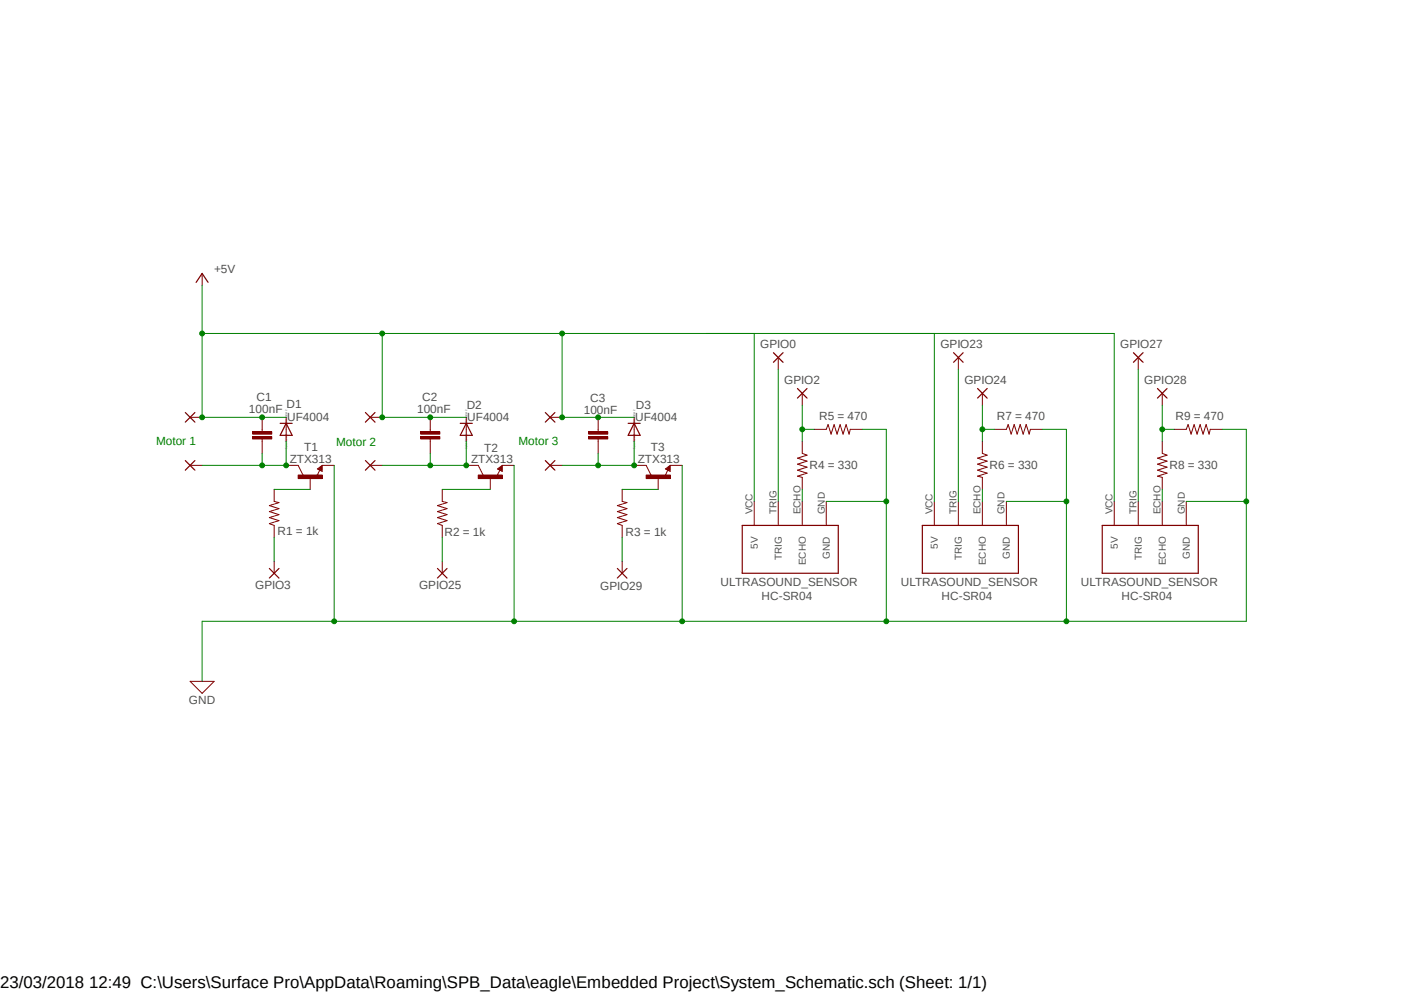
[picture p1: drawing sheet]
<svg xmlns="http://www.w3.org/2000/svg" width="297mm" height="210mm" viewBox="0 0 297 210" stroke-linecap="round" stroke-linejoin="round" font-family="sans-serif">
<defs><g id="words">
<text font-size="3.6" x="0" y="208.9">23/03/2018 12:49 C:\Users\Surface Pro\AppData\Roaming\SPB_Data\eagle\Embedded Project\System_Schematic.sch (Sheet: 1/1)</text>
<g font-size="2.5" fill="#505050">
<text x="45.3" y="57.8">+5V</text>
<text x="160.8" y="73.6">GPIO0</text>
<text x="198.9" y="73.6">GPIO23</text>
<text x="237" y="73.6">GPIO27</text>
<text x="165.9" y="81.2">GPIO2</text>
<text x="204" y="81.2">GPIO24</text>
<text x="242.1" y="81.2">GPIO28</text>
<text x="52.7" y="87.3">100nF</text>
<text x="54.3" y="84.8">C1</text>
<text x="60.6" y="86.2">D1</text>
<text x="60.7" y="89">UF4004</text>
<text x="88.2" y="87.3">100nF</text>
<text x="89.3" y="84.8">C2</text>
<text x="98.7" y="86.5">D2</text>
<text x="98.8" y="89">UF4004</text>
<text x="123.5" y="87.5">100nF</text>
<text x="124.8" y="85.1">C3</text>
<text x="134.4" y="89">UF4004</text>
<text x="134.5" y="86.5">D3</text>
<text x="173.3" y="88.8">R5 = 470</text>
<text x="210.9" y="88.8">R7 = 470</text>
<text x="248.7" y="88.8">R9 = 470</text>
<text x="64.3" y="95.4">T1</text>
<text x="102.4" y="95.6">T2</text>
<text x="137.7" y="95.4">T3</text>
<text x="61.3" y="97.9">ZTX313</text>
<text x="99.7" y="97.9">ZTX313</text>
<text x="134.9" y="97.9">ZTX313</text>
<text x="171.2" y="99.2">R4 = 330</text>
<text x="209.3" y="99.2">R6 = 330</text>
<text x="247.4" y="99.2">R8 = 330</text>
<text x="58.7" y="113.2">R1 = 1k</text>
<text x="94" y="113.4">R2 = 1k</text>
<text x="132.3" y="113.4">R3 = 1k</text>
<text x="54" y="124.5">GPIO3</text>
<text x="88.6" y="124.5">GPIO25</text>
<text x="127" y="124.8">GPIO29</text>
<text x="152.4" y="124">ULTRASOUND_SENSOR</text>
<text x="190.5" y="124">ULTRASOUND_SENSOR</text>
<text x="228.6" y="124">ULTRASOUND_SENSOR</text>
<text x="161.1" y="126.8">HC-SR04</text>
<text x="199.2" y="126.8">HC-SR04</text>
<text x="237.2" y="126.8">HC-SR04</text>
<text x="40" y="148.9">GND</text>
</g>
<g font-size="2.5" fill="#008000">
<text x="33" y="94.1">Motor 1</text>
<text x="71.1" y="94.4">Motor 2</text>
<text x="109.7" y="94.1">Motor 3</text>
</g>
<g font-size="2.1" fill="#505050">
<text x="159.2" y="108.8" transform="rotate(-90 159.2 108.8)">VCC</text>
<text x="164.3" y="108.8" transform="rotate(-90 164.3 108.8)">TRIG</text>
<text x="169.4" y="108.8" transform="rotate(-90 169.4 108.8)">ECHO</text>
<text x="174.5" y="108.8" transform="rotate(-90 174.5 108.8)">GND</text>
<text x="197.3" y="108.8" transform="rotate(-90 197.3 108.8)">VCC</text>
<text x="202.4" y="108.8" transform="rotate(-90 202.4 108.8)">TRIG</text>
<text x="207.4" y="108.8" transform="rotate(-90 207.4 108.8)">ECHO</text>
<text x="212.5" y="108.8" transform="rotate(-90 212.5 108.8)">GND</text>
<text x="235.4" y="108.8" transform="rotate(-90 235.4 108.8)">VCC</text>
<text x="240.5" y="108.8" transform="rotate(-90 240.5 108.8)">TRIG</text>
<text x="245.5" y="108.8" transform="rotate(-90 245.5 108.8)">ECHO</text>
<text x="250.6" y="108.8" transform="rotate(-90 250.6 108.8)">GND</text>
<text x="160.3" y="116" transform="rotate(-90 160.3 116)">5V</text>
<text x="165.4" y="118.5" transform="rotate(-90 165.4 118.5)">TRIG</text>
<text x="170.5" y="119.5" transform="rotate(-90 170.5 119.5)">ECHO</text>
<text x="175.6" y="118.2" transform="rotate(-90 175.6 118.2)">GND</text>
<text x="198.4" y="116" transform="rotate(-90 198.4 116)">5V</text>
<text x="203.5" y="118.5" transform="rotate(-90 203.5 118.5)">TRIG</text>
<text x="208.6" y="119.5" transform="rotate(-90 208.6 119.5)">ECHO</text>
<text x="213.7" y="118.2" transform="rotate(-90 213.7 118.2)">GND</text>
<text x="236.5" y="116" transform="rotate(-90 236.5 116)">5V</text>
<text x="241.6" y="118.5" transform="rotate(-90 241.6 118.5)">TRIG</text>
<text x="246.6" y="119.5" transform="rotate(-90 246.6 119.5)">ECHO</text>
<text x="251.7" y="118.2" transform="rotate(-90 251.7 118.2)">GND</text>
</g>
<g font-size=".6" fill="#505050">
<text x="60.8" y="89.9" transform="rotate(-90 60.8 89.9)">SpiceOrder 2</text>
<text x="98.9" y="89.9" transform="rotate(-90 98.9 89.9)">SpiceOrder 2</text>
<text x="134.4" y="89.9" transform="rotate(-90 134.4 89.9)">SpiceOrder 2</text>
<text x="60.8" y="95" transform="rotate(-90 60.8 95)">SpiceOrder 1</text>
<text x="98.9" y="95" transform="rotate(-90 98.9 95)">SpiceOrder 1</text>
<text x="134.4" y="95" transform="rotate(-90 134.4 95)">SpiceOrder 1</text>
</g>
</g></defs>
<path d="M32.3 55.2l232.5 94.4M264.8 55.2l-232.5 94.4" fill="none" stroke="#fff" stroke-width=".21"/>
<path d="M63.1 98.4l1 2.1M67.1 99.2l1.1-.8v1.3zM67.6 99.4l-.6 1.3M58 103.5v2.5l1 .3-2 .6 2 .7-2 .6 2 .6-2 .7 2 .6-2 .6 1 .4v2.6M58 118.7v2.5M93.6 103.5v2.5l1 .3-2.1 .6 2.1 .7-2.1 .6 2.1 .6-2.1 .7 2.1 .6-2.1 .6 1.1 .4v2.6M93.6 118.7v2.5M131.6 103.5v2.5l1 .3-2 .6 2 .7-2 .6 2 .6-2 .7 2 .6-2 .6 1 .4v2.6M131.6 118.7v2.5M40.2 144.1h5.1l-2.5 2.5z" fill="none" stroke="#800000" stroke-width=".21"/>
<path d="M67.6 99.2l.3-.1v.3l-.5-.2 .6-.5v.7M57 120.2l2 2.1M59 120.2l-2 2.1M92.5 120.2l2.1 2.1M94.6 120.2l-2.1 2.1M130.6 120.2l2 2.1M132.6 120.2l-2 2.1" fill="none" stroke="#800000" stroke-width=".25"/>
<path d="M63.1 100.5h5.1v.7h-5.1z" fill-rule="evenodd" fill="#800000"/>
<path d="M60.5 98.4h2.6M68.2 98.4h2.5M101.2 98.4l1 2.1M105.2 99.2l1.1-.8v1.3zM105.7 99.4l-.6 1.3M63.1 100.5h5.1v.7h-5.1zM65.6 101v2.5" fill="none" stroke="#800000" stroke-width=".21"/>
<path d="M105.7 99.2l.3-.1v.3l-.5-.2 .6-.5v.7" fill="none" stroke="#800000" stroke-width=".25"/>
<path d="M101.2 100.5h5.1v.7h-5.1z" fill-rule="evenodd" fill="#800000"/>
<path d="M98.6 98.4h2.6M106.3 98.4h2.5M136.7 98.4l1 2.1M140.8 99.2l1-.8v1.3zM141.3 99.4l-.6 1.3M101.2 100.5h5.1v.7h-5.1zM103.7 101v2.5" fill="none" stroke="#800000" stroke-width=".21"/>
<path d="M141.3 99.2l.2-.1v.3l-.5-.2 .6-.5v.7" fill="none" stroke="#800000" stroke-width=".25"/>
<path d="M136.7 100.5h5.1v.7h-5.1z" fill-rule="evenodd" fill="#800000"/>
<path d="M55.5 90.8v.5M55.5 92.8v.5M60.5 88.3v5M98.6 88.3v5M134.2 98.4h2.5M134.2 88.3v5M141.8 98.4h2.5M136.7 100.5h5.1v.7h-5.1zM139.2 101v2.5" fill="none" stroke="#800000" stroke-width=".21"/>
<path d="M59.3 89.5h2.5M60.5 89.5l1.3 2.6h-2.5zM97.4 89.5h2.5M98.6 89.5l1.3 2.6h-2.5zM132.9 89.5h2.5M134.2 89.5l1.2 2.6h-2.5z" fill="none" stroke="#800000" stroke-width=".25"/>
<path d="M53.4 91.3h4.1v.5h-4.1z" fill-rule="evenodd" fill="#800000"/>
<path d="M53.4 91.3h4.1v.5h-4.1z" fill="none" stroke="#800000" stroke-width=".21"/>
<path d="M53.4 92.3h4.1v.5h-4.1z" fill-rule="evenodd" fill="#800000"/>
<path d="M53.4 92.3h4.1v.5h-4.1zM55.5 88.3v2.5M55.5 93.3v2.6M91 90.8v.5M91 92.8v.5" fill="none" stroke="#800000" stroke-width=".21"/>
<path d="M89 91.3h4v.5h-4z" fill-rule="evenodd" fill="#800000"/>
<path d="M89 91.3h4v.5h-4z" fill="none" stroke="#800000" stroke-width=".21"/>
<path d="M89 92.3h4v.5h-4z" fill-rule="evenodd" fill="#800000"/>
<path d="M89 92.3h4v.5h-4zM91 88.3v2.5M91 93.3v2.6M126.5 90.8v.5M126.5 92.8v.5" fill="none" stroke="#800000" stroke-width=".21"/>
<path d="M124.5 91.3h4.1v.5h-4.1z" fill-rule="evenodd" fill="#800000"/>
<path d="M124.5 91.3h4.1v.5h-4.1z" fill="none" stroke="#800000" stroke-width=".21"/>
<path d="M124.5 92.3h4.1v.5h-4.1z" fill-rule="evenodd" fill="#800000"/>
<g fill="none" stroke="#800000" stroke-width=".21">
<path d="M42.8 57.8v2.6M164.6 75.6v2.5M202.7 75.6v2.5M240.8 75.6v2.5M40.2 98.4h2.6M40.2 88.3h2.6M78.3 98.4h2.6M78.3 88.3h2.6M116.4 98.4h2.5M116.4 88.3h2.5M124.5 92.3h4.1v.5h-4.1zM126.5 88.3v2.5"/>
<path d="M126.5 93.3v2.6M169.7 83.2v2.5M169.7 93.3v2.6l1 .4-2 .6 2 .6-2 .7 2 .6-2 .6 2 .7-2 .6 1 .3v2.5M172.3 90.8h2.5l.4-1 .6 2 .6-2 .7 2 .6-2 .7 2 .6-2 .6 2 .3-1h2.5M207.8 83.2v2.5M207.8 93.3v2.6l1 .4-2 .6 2 .6-2 .7 2 .6-2 .6 2 .7-2 .6 1 .3v2.5M210.4 90.8h2.5l.4-1 .6 2 .6-2 .7 2 .6-2 .7 2 .6-2 .6 2 .3-1h2.5M245.9 83.2v2.5M245.9 93.3v2.6l1 .4-2 .6 2 .6-2 .7 2 .6-2 .6 2 .7-2 .6 1 .3v2.5M248.4 90.8h2.6l.3-1 .7 2 .6-2 .6 2 .7-2 .6 2 .6-2 .7 2 .2-1h2.6M159.6 106v5.1M164.6 106v5.1"/>
<path d="M169.7 106v5.1M174.8 106v5.1M197.7 106v5.1M202.7 106v5.1M207.8 106v5.1M212.9 106v5.1M235.7 106v5.1M240.8 106v5.1M245.9 106v5.1M251 106v5.1"/>
</g>
<g fill="none" stroke="#800000" stroke-width=".25">
<path d="M41.5 59.7l1.3-1.9 1.2 1.9M163.6 74.6l2.1 2M165.7 74.6l-2.1 2M201.7 74.6l2.1 2M203.8 74.6l-2.1 2M239.8 74.6l2 2M241.8 74.6l-2 2M39.2 97.4l2 2M39.2 87.2l2 2.1M41.2 97.4l-2 2M41.2 87.2l-2 2.1M77.3 87.2l2 2.1"/>
<path d="M77.3 97.4l2 2M79.3 87.2l-2 2.1M79.3 97.4l-2 2M115.4 97.4l2 2M115.4 87.2l2 2.1M117.4 97.4l-2 2M117.4 87.2l-2 2.1M168.7 82.2l2 2M170.7 82.2l-2 2M206.8 82.2l2 2M208.8 82.2l-2 2M244.9 82.2l2 2"/>
<path d="M246.9 82.2l-2 2M157 111.1h20.3v10.1h-20.3zM195.1 111.1h20.3v10.1h-20.3zM233.2 111.1h20.3v10.1h-20.3z"/>
</g>
<path d="M70.7 98.4v33M108.8 98.4v33h-66v12.7M58 113.7v5M58 103.5h7.6M93.6 113.7v5M93.6 103.5h10.1M131.6 113.7v5M131.6 103.5h7.6" fill="none" stroke="#008000" stroke-width=".21"/>
<circle cx="70.7" cy="131.4" r=".51" fill="#008000"/>
<g fill="none" stroke="#008000" stroke-width=".21">
<path d="M144.3 98.4v33h-35.5"/>
<circle cx="70.7" cy="131.4" r=".51"/>
</g>
<circle cx="108.7" cy="131.4" r=".51" fill="#008000"/>
<g fill="none" stroke="#008000" stroke-width=".21">
<path d="M174.8 106h12.7v25.4h-43.2"/>
<circle cx="108.7" cy="131.4" r=".51"/>
</g>
<circle cx="144.3" cy="131.4" r=".51" fill="#008000"/>
<g fill="none" stroke="#008000" stroke-width=".21">
<path d="M182.4 90.8h5.1v15.2"/>
<circle cx="144.3" cy="131.4" r=".51"/>
</g>
<circle cx="187.5" cy="106" r=".51" fill="#008000"/>
<g fill="none" stroke="#008000" stroke-width=".21">
<path d="M258.6 90.8h5.1v40.6M251 106h12.7"/>
<circle cx="187.5" cy="106" r=".51"/>
</g>
<circle cx="263.6" cy="106" r=".51" fill="#008000"/>
<g fill="none" stroke="#008000" stroke-width=".21">
<path d="M225.6 131.4h38.1"/>
<circle cx="263.6" cy="106" r=".51"/>
</g>
<circle cx="187.5" cy="131.4" r=".51" fill="#008000"/>
<g fill="none" stroke="#008000" stroke-width=".21">
<path d="M220.5 90.8h5.1M212.9 106h12.7v25.4h-38.1"/>
<circle cx="187.5" cy="131.4" r=".51"/>
</g>
<circle cx="225.6" cy="131.4" r=".51" fill="#008000"/>
<g fill="none" stroke="#008000" stroke-width=".21">
<path d="M225.6 90.8v15.2"/>
<circle cx="225.6" cy="131.4" r=".51"/>
</g>
<circle cx="225.6" cy="106" r=".51" fill="#008000"/>
<g fill="none" stroke="#008000" stroke-width=".21">
<path d="M60.5 93.3v5.1h-5v-2.5"/>
<circle cx="225.6" cy="106" r=".51"/>
</g>
<circle cx="60.5" cy="98.4" r=".51" fill="#008000"/>
<g fill="none" stroke="#008000" stroke-width=".21">
<path d="M42.8 98.4h12.7"/>
<circle cx="60.5" cy="98.4" r=".51"/>
</g>
<circle cx="55.5" cy="98.4" r=".51" fill="#008000"/>
<g fill="none" stroke="#008000" stroke-width=".21">
<path d="M98.6 93.3v5.1h-7.6v-2.5"/>
<circle cx="55.5" cy="98.4" r=".51"/>
</g>
<circle cx="98.6" cy="98.4" r=".51" fill="#008000"/>
<g fill="none" stroke="#008000" stroke-width=".21">
<path d="M80.9 98.4h10.1"/>
<circle cx="98.6" cy="98.4" r=".51"/>
</g>
<circle cx="91" cy="98.4" r=".51" fill="#008000"/>
<g fill="none" stroke="#008000" stroke-width=".21">
<path d="M134.2 93.3v5.1h-7.7v-2.5"/>
<circle cx="91" cy="98.4" r=".51"/>
</g>
<circle cx="134.1" cy="98.4" r=".51" fill="#008000"/>
<g fill="none" stroke="#008000" stroke-width=".21">
<path d="M118.9 98.4h7.6"/>
<circle cx="134.1" cy="98.4" r=".51"/>
</g>
<circle cx="126.5" cy="98.4" r=".51" fill="#008000"/>
<g fill="none" stroke="#008000" stroke-width=".21">
<path d="M42.8 88.3h17.7"/>
<circle cx="126.5" cy="98.4" r=".51"/>
</g>
<circle cx="55.5" cy="88.3" r=".51" fill="#008000"/>
<g fill="none" stroke="#008000" stroke-width=".21">
<path d="M42.8 70.5v17.8"/>
<circle cx="55.5" cy="88.3" r=".51"/>
</g>
<circle cx="42.8" cy="88.3" r=".51" fill="#008000"/>
<g fill="none" stroke="#008000" stroke-width=".21">
<path d="M42.8 60.4v10.1M91 88.3h7.6"/>
<circle cx="42.8" cy="88.3" r=".51"/>
</g>
<circle cx="91" cy="88.3" r=".51" fill="#008000"/>
<g fill="none" stroke="#008000" stroke-width=".21">
<path d="M80.9 70.5v17.8h10.1"/>
<circle cx="91" cy="88.3" r=".51"/>
</g>
<circle cx="80.9" cy="88.3" r=".51" fill="#008000"/>
<g fill="none" stroke="#008000" stroke-width=".21">
<path d="M42.8 70.5h38.1"/>
<circle cx="80.9" cy="88.3" r=".51"/>
</g>
<circle cx="42.8" cy="70.5" r=".51" fill="#008000"/>
<g fill="none" stroke="#008000" stroke-width=".21">
<path d="M126.5 88.3h7.7"/>
<circle cx="42.8" cy="70.5" r=".51"/>
</g>
<circle cx="126.5" cy="88.3" r=".51" fill="#008000"/>
<g fill="none" stroke="#008000" stroke-width=".21">
<path d="M80.9 70.5h38v17.8h7.6"/>
<circle cx="126.5" cy="88.3" r=".51"/>
</g>
<circle cx="118.9" cy="88.3" r=".51" fill="#008000"/>
<circle cx="118.9" cy="88.3" r=".51" fill="none" stroke="#008000" stroke-width=".21"/>
<circle cx="80.9" cy="70.5" r=".51" fill="#008000"/>
<circle cx="80.9" cy="70.5" r=".51" fill="none" stroke="#008000" stroke-width=".21"/>
<circle cx="118.9" cy="70.5" r=".51" fill="#008000"/>
<g fill="none" stroke="#008000" stroke-width=".21">
<path d="M118.9 70.5h40.7v35.5M164.6 78.1v27.9M169.7 85.7v7.6M169.7 90.8h2.6M169.7 103.5v2.5"/>
<circle cx="118.9" cy="70.5" r=".51"/>
</g>
<circle cx="169.7" cy="90.8" r=".51" fill="#008000"/>
<g fill="none" stroke="#008000" stroke-width=".21">
<path d="M149.4 70.5h48.3v35.5M202.7 78.1v27.9M207.8 85.7v7.6M207.8 90.8h2.6M207.8 103.5v2.5"/>
<circle cx="169.7" cy="90.8" r=".51"/>
</g>
<circle cx="207.8" cy="90.8" r=".51" fill="#008000"/>
<g fill="none" stroke="#008000" stroke-width=".21">
<path d="M192.6 70.5h43.1v35.5M240.8 78.1v27.9M245.9 85.7v7.6M245.9 90.8h2.5M245.9 103.5v2.5"/>
<circle cx="207.8" cy="90.8" r=".51"/>
</g>
<circle cx="245.9" cy="90.8" r=".51" fill="#008000"/>
<circle cx="245.9" cy="90.8" r=".51" fill="none" stroke="#008000" stroke-width=".21"/>
<use href="#words"/>
</svg>
